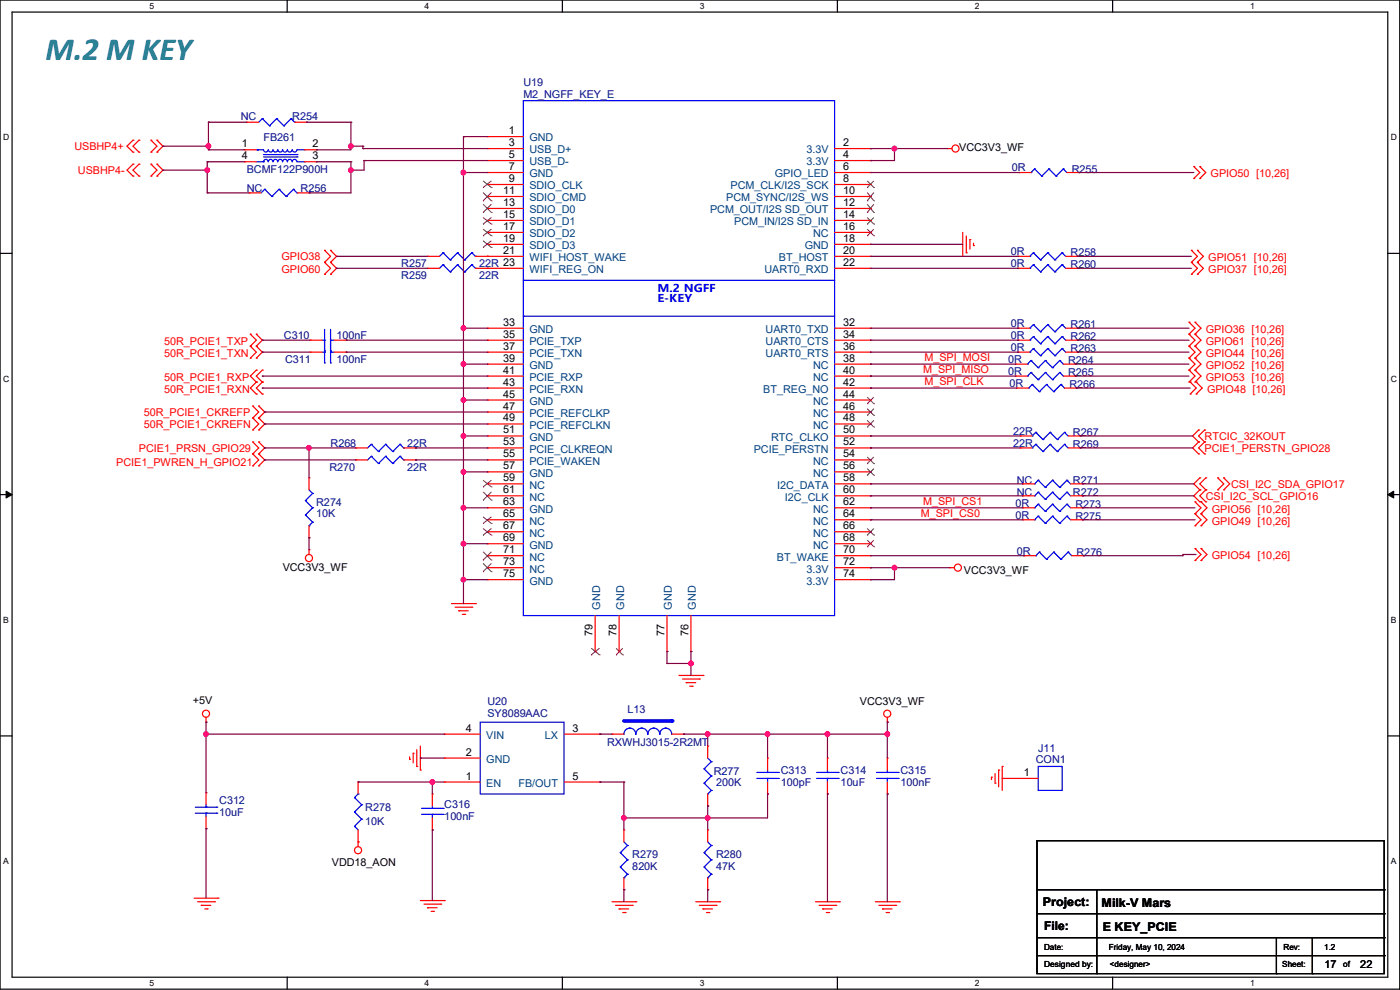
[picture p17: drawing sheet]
<svg xmlns="http://www.w3.org/2000/svg" width="297mm" height="210mm" viewBox="0 0 297 210" stroke-linecap="round" stroke-linejoin="round" font-family="sans-serif">
<defs><g id="words">
<text font-size="6.9" fill="#008080" x="9.7" y="12.6">M.2 M KEY</text>
<g font-size="2.5">
<text x="221.2" y="192.1">Project:</text>
<text x="221.5" y="197.2">File:</text>
<text x="233.7" y="192.4">Milk-V Mars</text>
<text x="233.9" y="197.5">E KEY_PCIE</text>
</g>
<g font-size="2.3" fill="#000080">
<text x="111" y="18.3">U19</text>
<text x="111" y="20.9">M2_NGFF_KEY_E</text>
<text x="51.1" y="25.4">NC</text>
<text x="62" y="25.4">R254</text>
<text x="55.9" y="30">FB261</text>
<text x="52.3" y="40.7">NC</text>
<text x="52.3" y="36.6">BCMF122P900H</text>
<text x="63.8" y="40.7">R256</text>
<text x="214.7" y="36.4">0R</text>
<text x="227.4" y="36.6">R255</text>
<text x="85.1" y="59.2">R259</text>
<text x="85.1" y="56.7">R257</text>
<text x="101.6" y="59.2">22R</text>
<text x="101.6" y="56.7">22R 23</text>
<text x="214.4" y="54.1">0R</text>
<text x="214.4" y="56.7">0R</text>
<text x="227.1" y="54.4">R258</text>
<text x="227.1" y="56.9">R260</text>
<text x="60.2" y="71.9">C310</text>
<text x="71.4" y="71.9">100nF</text>
<text x="214.4" y="71.9">0R</text>
<text x="214.4" y="69.4">0R</text>
<text x="227.1" y="69.6">R261</text>
<text x="60.5" y="77">C311</text>
<text x="71.4" y="77">100nF</text>
<text x="213.9" y="77">0R</text>
<text x="214.4" y="74.5">0R</text>
<text x="226.6" y="77.3">R264</text>
<text x="227.1" y="72.2">R262</text>
<text x="227.1" y="74.7">R263</text>
<text x="213.9" y="79.5">0R</text>
<text x="214.2" y="82.1">0R</text>
<text x="226.6" y="79.8">R265</text>
<text x="226.9" y="82.3">R266</text>
<text x="70.1" y="94.8">R268</text>
<text x="86.4" y="94.8">22R</text>
<text x="214.9" y="92.2">22R</text>
<text x="214.9" y="94.8">22R</text>
<text x="227.6" y="92.5">R267</text>
<text x="227.6" y="95">R269</text>
<text x="69.9" y="99.9">R270</text>
<text x="86.4" y="99.9">22R</text>
<text x="67.1" y="107.2">R274</text>
<text x="215.4" y="107.5">0R</text>
<text x="215.7" y="105.2">NC</text>
<text x="215.7" y="102.7">NC</text>
<text x="227.6" y="105.2">R272</text>
<text x="227.6" y="102.7">R271</text>
<text x="228.1" y="107.7">R273</text>
<text x="67.1" y="109.8">10K</text>
<text x="215.4" y="110">0R</text>
<text x="228.1" y="110.3">R275</text>
<text x="215.7" y="117.6">0R</text>
<text x="228.4" y="117.9">R276</text>
<text x="103.4" y="149.6">U20</text>
<text x="103.4" y="152.2">SY8089AAC</text>
<text x="133.1" y="151.2">L13</text>
<text x="128.8" y="158.3">RXWHJ3015-2R2MT</text>
<text x="219.7" y="161.8">CON1</text>
<text x="220.3" y="159.6">J11</text>
<text x="151.4" y="164.4">R277</text>
<text x="151.9" y="166.7">200K</text>
<text x="165.6" y="164.1">C313</text>
<text x="165.6" y="166.7">100pF</text>
<text x="178.3" y="164.1">C314</text>
<text x="178.3" y="166.7">10uF</text>
<text x="191" y="164.1">C315</text>
<text x="191" y="166.7">100nF</text>
<text x="46.5" y="170.5">C312</text>
<text x="46.5" y="173">10uF</text>
<text x="77.5" y="172">R278</text>
<text x="94.3" y="171.5">C316</text>
<text x="77.5" y="175">10K</text>
<text x="94.3" y="174">100nF</text>
<text x="134.1" y="181.9">R279</text>
<text x="134.1" y="184.4">820K</text>
<text x="151.9" y="181.9">R280</text>
<text x="151.9" y="184.4">47K</text>
</g>
<g font-size="2.3">
<text x="108" y="28.4">1</text>
<text x="51.3" y="33.8">4</text>
<text x="51.3" y="31.2">1</text>
<text x="66.3" y="33.8">3</text>
<text x="66.3" y="31.2">2</text>
<text x="108" y="31">3</text>
<text x="108" y="33.5">5</text>
<text x="178.8" y="31">2</text>
<text x="178.8" y="33.5">4</text>
<text x="203.5" y="32">VCC3V3_WF</text>
<text x="106.7" y="41.1">11</text>
<text x="108" y="36.1">7</text>
<text x="108" y="38.6">9</text>
<text x="178.8" y="36.1">6</text>
<text x="178.8" y="38.6">8</text>
<text x="178.8" y="41.1">10</text>
<text x="106.7" y="43.7">13</text>
<text x="106.7" y="46.2">15</text>
<text x="178.8" y="43.7">12</text>
<text x="178.8" y="46.2">14</text>
<text x="106.7" y="48.8">17</text>
<text x="106.7" y="51.3">19</text>
<text x="106.7" y="53.8">21</text>
<text x="178.8" y="48.8">16</text>
<text x="178.8" y="51.3">18</text>
<text x="178.8" y="53.8">20</text>
<text x="178.8" y="56.4">22</text>
<text x="106.7" y="71.6">35</text>
<text x="106.7" y="69.1">33</text>
<text x="178.8" y="69.1">32</text>
<text x="178.8" y="71.6">34</text>
<text x="106.7" y="76.7">39</text>
<text x="106.7" y="74.2">37</text>
<text x="178.8" y="74.2">36</text>
<text x="178.8" y="76.7">38</text>
<text x="106.7" y="79.2">41</text>
<text x="106.7" y="81.8">43</text>
<text x="178.8" y="79.2">40</text>
<text x="178.8" y="81.8">42</text>
<text x="106.7" y="84.3">45</text>
<text x="106.7" y="86.9">47</text>
<text x="106.7" y="89.4">49</text>
<text x="178.8" y="84.3">44</text>
<text x="178.8" y="86.9">46</text>
<text x="178.8" y="89.4">48</text>
<text x="106.7" y="91.9">51</text>
<text x="106.7" y="94.5">53</text>
<text x="178.8" y="91.9">50</text>
<text x="178.8" y="94.5">52</text>
<text x="106.7" y="97">55</text>
<text x="106.7" y="99.6">57</text>
<text x="178.8" y="97">54</text>
<text x="178.8" y="99.6">56</text>
<text x="106.7" y="107.2">63</text>
<text x="106.7" y="104.6">61</text>
<text x="106.7" y="102.1">59</text>
<text x="178.8" y="102.1">58</text>
<text x="178.8" y="107.2">62</text>
<text x="178.8" y="104.6">60</text>
<text x="106.7" y="112.3">67</text>
<text x="106.7" y="109.7">65</text>
<text x="178.8" y="112.3">66</text>
<text x="178.8" y="109.7">64</text>
<text x="106.7" y="114.8">69</text>
<text x="106.7" y="117.3">71</text>
<text x="106.7" y="119.9">73</text>
<text x="178.8" y="114.8">68</text>
<text x="178.8" y="117.3">70</text>
<text x="178.8" y="119.9">72</text>
<text x="60" y="121.2">VCC3V3_WF</text>
<text x="106.7" y="122.4">75</text>
<text x="178.8" y="122.4">74</text>
<text x="204.5" y="121.7">VCC3V3_WF</text>
<text x="125.7" y="134.9" transform="rotate(-90 125.7 134.9)">79</text>
<text x="130.8" y="134.9" transform="rotate(-90 130.8 134.9)">78</text>
<text x="141" y="134.9" transform="rotate(-90 141 134.9)">77</text>
<text x="146.1" y="134.9" transform="rotate(-90 146.1 134.9)">76</text>
<text x="40.9" y="149.4">+5V</text>
<text x="182.4" y="149.6">VCC3V3_WF</text>
<text x="98.8" y="155.2">4</text>
<text x="121.4" y="155.2">3</text>
<text x="98.8" y="160.3">2</text>
<text x="98.8" y="165.4">1</text>
<text x="121.4" y="165.4">5</text>
<text x="217.2" y="164.6">1</text>
<text x="70.4" y="183.7">VDD18_AON</text>
<text x="281" y="205.3">17</text>
<text x="288.6" y="205.3">22</text>
</g>
<g font-size="2.3" fill="#f00">
<text x="15.8" y="31.8">USBHP4+</text>
<text x="16.5" y="36.9">USBHP4-</text>
<text x="256.8" y="37.6">GPIO50 [10,26]</text>
<text x="59.7" y="55.2">GPIO38</text>
<text x="59.7" y="58">GPIO60</text>
<text x="256.3" y="58">GPIO37 [10,26]</text>
<text x="256.3" y="55.4">GPIO51 [10,26]</text>
<text x="255.8" y="70.7">GPIO36 [10,26]</text>
<text x="34.8" y="73.2">50R_PCIE1_TXP</text>
<text x="34.8" y="75.7">50R_PCIE1_TXN</text>
<text x="196.1" y="76.6">M_SPI_MOSI</text>
<text x="255.8" y="73.2">GPIO61 [10,26]</text>
<text x="255.8" y="75.7">GPIO44 [10,26]</text>
<text x="34.8" y="83.4">50R_PCIE1_RXN</text>
<text x="34.8" y="80.8">50R_PCIE1_RXP</text>
<text x="195.9" y="79.2">M_SPI_MISO</text>
<text x="196.1" y="81.7">M_SPI_CLK</text>
<text x="255.8" y="78.3">GPIO52 [10,26]</text>
<text x="255.8" y="80.8">GPIO53 [10,26]</text>
<text x="256.1" y="83.4">GPIO48 [10,26]</text>
<text x="30.5" y="88.2">50R_PCIE1_CKREFP</text>
<text x="29.5" y="95.8">PCIE1_PRSN_GPIO29</text>
<text x="30.5" y="90.7">50R_PCIE1_CKREFN</text>
<text x="255.6" y="95.8">PCIE1_PERSTN_GPIO28</text>
<text x="255.6" y="93.3">RTCIC_32KOUT</text>
<text x="24.7" y="98.8">PCIE1_PWREN_H_GPIO21</text>
<text x="195.9" y="107.1">M_SPI_CS1</text>
<text x="255.8" y="106">CSI_I2C_SCL_GPIO16</text>
<text x="261.2" y="103.4">CSI_I2C_SDA_GPIO17</text>
<text x="195.4" y="109.6">M_SPI_CS0</text>
<text x="257.1" y="108.8">GPIO56 [10,26]</text>
<text x="257.1" y="111.3">GPIO49 [10,26]</text>
<text x="257.1" y="118.7">GPIO54 [10,26]</text>
</g>
<g font-size="2.3" fill="#004080">
<text x="112.3" y="30">GND</text>
<text x="112.3" y="32.6">USB_D+</text>
<text x="112.3" y="35.1">USB_D-</text>
<text x="171.1" y="32.6">3.3V</text>
<text x="171.1" y="35.1">3.3V</text>
<text x="112.3" y="37.6">GND</text>
<text x="112.3" y="40.2">SDIO_CLK</text>
<text x="155" y="40.2">PCM_CLK/I2S_SCK</text>
<text x="164.4" y="37.6">GPIO_LED</text>
<text x="112.3" y="42.7">SDIO_CMD</text>
<text x="112.3" y="45.3">SDIO_D0</text>
<text x="112.3" y="47.8">SDIO_D1</text>
<text x="150.6" y="45.3">PCM_OUT/I2S SD_OUT</text>
<text x="154.1" y="42.7">PCM_SYNC/I2S_WS</text>
<text x="155.8" y="47.8">PCM_IN/I2S SD_IN</text>
<text x="112.3" y="50.3">SDIO_D2</text>
<text x="112.3" y="52.9">SDIO_D3</text>
<text x="170.7" y="52.9">GND</text>
<text x="172.5" y="50.3">NC</text>
<text x="112.3" y="55.4">WIFI_HOST_WAKE</text>
<text x="112.3" y="58">WIFI_REG_ON</text>
<text x="162.2" y="58">UART0_RXD</text>
<text x="165.2" y="55.4">BT_HOST</text>
<text x="112.3" y="70.7">GND</text>
<text x="162.4" y="70.7">UART0_TXD</text>
<text x="112.3" y="75.7">PCIE_TXN</text>
<text x="112.3" y="73.2">PCIE_TXP</text>
<text x="162.4" y="73.2">UART0_CTS</text>
<text x="162.4" y="75.7">UART0_RTS</text>
<text x="112.3" y="78.3">GND</text>
<text x="112.3" y="80.8">PCIE_RXP</text>
<text x="112.3" y="83.4">PCIE_RXN</text>
<text x="161.9" y="83.4">BT_REG_NO</text>
<text x="172.5" y="78.3">NC</text>
<text x="172.5" y="80.8">NC</text>
<text x="112.3" y="85.9">GND</text>
<text x="112.3" y="88.4">PCIE_REFCLKP</text>
<text x="172.5" y="85.9">NC</text>
<text x="172.5" y="88.4">NC</text>
<text x="112.3" y="91">PCIE_REFCLKN</text>
<text x="112.3" y="93.5">GND</text>
<text x="163.6" y="93.5">RTC_CLKO</text>
<text x="172.5" y="91">NC</text>
<text x="112.3" y="96.1">PCIE_CLKREQN</text>
<text x="112.3" y="98.6">PCIE_WAKEN</text>
<text x="112.3" y="101.1">GND</text>
<text x="159.9" y="96.1">PCIE_PERSTN</text>
<text x="172.5" y="98.6">NC</text>
<text x="172.5" y="101.1">NC</text>
<text x="112.3" y="106.2">NC</text>
<text x="112.3" y="103.7">NC</text>
<text x="164.9" y="103.7">I2C_DATA</text>
<text x="166.5" y="106.2">I2C_CLK</text>
<text x="112.3" y="113.8">NC</text>
<text x="112.3" y="111.3">NC</text>
<text x="112.3" y="108.8">GND</text>
<text x="172.5" y="113.8">NC</text>
<text x="172.5" y="111.3">NC</text>
<text x="172.5" y="108.8">NC</text>
<text x="112.3" y="116.4">GND</text>
<text x="112.3" y="118.9">NC</text>
<text x="164.8" y="118.9">BT_WAKE</text>
<text x="172.5" y="116.4">NC</text>
<text x="112.3" y="124">GND</text>
<text x="112.3" y="121.5">NC</text>
<text x="171.1" y="121.5">3.3V</text>
<text x="171.1" y="124">3.3V</text>
<text x="127.3" y="129.3" transform="rotate(-90 127.3 129.3)">GND</text>
<text x="132.4" y="129.3" transform="rotate(-90 132.4 129.3)">GND</text>
<text x="142.6" y="129.3" transform="rotate(-90 142.6 129.3)">GND</text>
<text x="147.6" y="129.3" transform="rotate(-90 147.6 129.3)">GND</text>
<text x="103.2" y="161.8">GND</text>
<text x="103.2" y="156.8">VIN</text>
<text x="115.6" y="156.8">LX</text>
<text x="103.2" y="166.9">EN</text>
<text x="110" y="166.9">FB/OUT</text>
</g>
<g font-size="2.3" fill="#00f">
<text x="139.5" y="61.9">M.2 NGFF</text>
<text x="139.5" y="64.2">E-KEY</text>
</g>
<g font-size="1.8">
<text x="31.7" y="1.9">5</text>
<text x="90.1" y="1.9">4</text>
<text x="148.5" y="1.9">3</text>
<text x="206.8" y="1.9">2</text>
<text x="265.2" y="1.9">1</text>
<text x=".7" y="29.8">D</text>
<text x="295.1" y="29.8">D</text>
<text x=".7" y="81">C</text>
<text x="295.1" y="81">C</text>
<text x=".7" y="132.1">B</text>
<text x="295.1" y="132.1">B</text>
<text x=".7" y="183.3">A</text>
<text x="295.1" y="183.3">A</text>
<text x="221.5" y="201.5">Date:</text>
<text x="235.2" y="201.5">Friday, May 10, 2024</text>
<text x="272.3" y="201.5">Rev:</text>
<text x="280.9" y="201.5">1.2</text>
<text x="31.7" y="209.2">5</text>
<text x="90.1" y="209.2">4</text>
<text x="148.5" y="209.2">3</text>
<text x="206.8" y="209.2">2</text>
<text x="221.5" y="205.1">Designed by:</text>
<text x="235.5" y="205.1">&lt;designer&gt;</text>
<text x="265.2" y="209.2">1</text>
<text x="272" y="205.1">Sheet:</text>
<text x="285" y="205.1">of</text>
</g>
</g></defs>
<path d="M0 0h296.9v209.8h-296.9zM2.6 2.6h291.8v204.7h-291.8z" fill="none" stroke="#000" stroke-width=".25"/>
<g fill="#fff">
<path d="M31.7 .3h1v2h-1z"/>
<path d="M31.7 207.5h1v2.1h-1z"/>
</g>
<path d="M60.9 0v2.6M60.9 207.3v2.5" fill="none" stroke="#000" stroke-width=".25"/>
<g fill="#fff">
<path d="M90.1 .3h1v2h-1z"/>
<path d="M90.1 207.5h1v2.1h-1z"/>
</g>
<path d="M119.3 0v2.6M119.3 207.3v2.5" fill="none" stroke="#000" stroke-width=".25"/>
<g fill="#fff">
<path d="M148.5 .3h1v2h-1z"/>
<path d="M148.5 207.5h1v2.1h-1z"/>
</g>
<path d="M177.7 0v2.6M177.7 207.3v2.5" fill="none" stroke="#000" stroke-width=".25"/>
<g fill="#fff">
<path d="M206.8 .3h1v2h-1z"/>
<path d="M206.8 207.5h1v2.1h-1z"/>
</g>
<path d="M236 0v2.6M236 207.3v2.5" fill="none" stroke="#000" stroke-width=".25"/>
<g fill="#fff">
<path d="M265.2 .3h1v2h-1z"/>
<path d="M265.2 207.5h1v2.1h-1z"/>
<path d="M.7 28.2h1.2v2h-1.2z"/>
<path d="M295 28.2h1.3v2h-1.3z"/>
<path d="M.7 79.3h1.2v2.1h-1.2z"/>
<path d="M295 79.3h1.3v2.1h-1.3z"/>
</g>
<path d="M0 53.7h2.6M294.4 53.7h2.5" fill="none" stroke="#000" stroke-width=".25"/>
<g fill="#fff">
<path d="M.7 130.5h1.2v2h-1.2z"/>
<path d="M295 130.5h1.2v2h-1.2z"/>
</g>
<path d="M0 104.9h2.6M294.4 104.9h2.5" fill="none" stroke="#000" stroke-width=".25"/>
<path d="M1.3 104.2l1.3 .7-1.3 .7zM294.4 104.9l1.3-.7v1.4z" fill="#000" stroke="#000" stroke-width=".21"/>
<g fill="#fff">
<path d="M.7 181.7h1.2v2h-1.2z"/>
<path d="M295 181.7h1.2v2h-1.2z"/>
</g>
<g fill="none" stroke="#000" stroke-width=".25">
<path d="M0 156.1h2.6M294.4 156.1h2.5M220 178.3h73.6v28.2h-73.6zM220 188.7h73.6M220 193.8h73.6M220 198.9h73.6M232.7 188.7v17.8M270.8 198.9v7.6M278.4 198.9v7.6M293.6 188.7h.1M293.6 193.8h.1M293.6 198.9h.1"/>
<path d="M220 202.7h73.6M232.7 206.5h.1M270.8 206.5h.1M278.4 206.5h.1M293.6 202.7h.1"/>
</g>
<g fill="none" stroke="#f00" stroke-width=".25">
<path d="M28.2 32.3h.1M28.2 29.7h.1M28.2 37.4h.1M28.2 34.8h.1M28.2 29.7l-1.3 1.3 1.3 1.3M28.2 34.8l-1.3 1.3 1.3 1.3M29.5 32.3h.1M29.5 29.7h.1M29.5 37.4h.1M29.5 34.8h.1M29.5 34.8l-1.3 1.3 1.3 1.3M29.5 29.7l-1.3 1.3 1.3 1.3"/>
<path d="M32 32.3h.1M32 29.7h.1M32 37.4h.1M32 34.8h.1M32 29.7l1.3 1.3-1.3 1.3M32 34.8l1.3 1.3-1.3 1.3M33.3 29.7h.1M33.3 32.3h.1M33.3 34.8h.1M33.3 37.4h.1M33.3 29.7l1.3 1.3-1.3 1.3M33.3 34.8l1.3 1.3-1.3 1.3"/>
<path d="M52.3 25.9h.1M52.3 25.9h2.6M62.5 25.9h2.5M65 25.9h.1M200.9 31.5h.1M200.9 31.5h1.1M253.3 35.3h.1M253.3 37.9h.1M253.3 35.3l1.2 1.3-1.2 1.3M254.5 35.3h.1M254.5 37.9h.1M254.5 35.3l1.3 1.3-1.3 1.3"/>
<path d="M68.9 55.6h.1M68.9 53.1h.1M68.9 58.2h.1M68.9 53.1l1.2 1.3-1.2 1.2M68.9 55.6l1.2 1.3-1.2 1.3M70.1 53.1h.1M70.1 55.6h.1M70.1 58.2h.1M70.1 53.1l1.3 1.3-1.3 1.2M70.1 55.6l1.3 1.3-1.3 1.3M204.2 54.4h.1M204.2 49.3v5.1"/>
<path d="M205 53.6h.1M205 50.1v3.5M205.8 50.8h.1M205.8 50.8v2.1M206.5 52.1h.1M206.5 51.6v.5M215.9 54.4h.1M215.9 54.4h2.6M226.1 54.4h2.5M228.6 54.4h.1M252.8 55.6h.1M252.8 58.2h.1"/>
<path d="M252.8 53.1h.1M252.8 55.6l1.2 1.3-1.2 1.3M252.8 53.1l1.2 1.3-1.2 1.2M254 55.6h.1M254 58.2h.1M254 53.1h.1M254 55.6l1.3 1.3-1.3 1.3M254 53.1l1.3 1.3-1.3 1.2M53.1 73.4h.1M53.1 70.9h.1M53.1 76h.1M53.1 70.9l1.3 1.3-1.3 1.2"/>
<path d="M53.1 73.4l1.3 1.3-1.3 1.3M54.4 78.5h.1M54.4 70.9h.1M54.4 73.4h.1M54.4 76h.1M54.4 78.5l-1.3 1.3 1.3 1.2M54.4 70.9l1.2 1.3-1.2 1.2M54.4 73.4l1.2 1.3-1.2 1.3M55.6 78.5h.1M55.6 78.5l-1.2 1.3 1.2 1.2M252.2 76h.1M252.2 78.5h.1"/>
<path d="M252.2 68.3h.1M252.2 70.9h.1M252.2 73.4h.1M252.2 76l1.3 1.2-1.3 1.3M252.2 78.5l1.3 1.3-1.3 1.2M252.2 68.3l1.3 1.3-1.3 1.3M252.2 70.9l1.3 1.3-1.3 1.2M252.2 73.4l1.3 1.3-1.3 1.3M253.5 76h.1M253.5 78.5h.1M253.5 68.3h.1M253.5 70.9h.1"/>
<path d="M253.5 73.4h.1M253.5 76l1.3 1.2-1.3 1.3M253.5 78.5l1.3 1.3-1.3 1.2M253.5 68.3l1.3 1.3-1.3 1.3M253.5 70.9l1.3 1.3-1.3 1.2M253.5 73.4l1.3 1.3-1.3 1.3M53.6 98.8h.1M53.6 96.3h.1M53.6 93.7h.1M53.6 88.7h.1M53.6 86.1h.1M53.6 91.2h.1"/>
<path d="M53.6 96.3l1.3 1.3-1.3 1.2M53.6 93.7l1.3 1.3-1.3 1.3M53.6 86.1l1.3 1.3-1.3 1.3M53.6 88.7l1.3 1.2-1.3 1.3M54.4 83.6h.1M54.4 81h.1M54.4 81l-1.3 1.3 1.3 1.3M54.9 96.3h.1M54.9 98.8h.1M54.9 93.7h.1M54.9 86.1h.1M54.9 88.7h.1"/>
<path d="M54.9 91.2h.1M54.9 96.3l1.3 1.3-1.3 1.2M54.9 93.7l1.3 1.3-1.3 1.3M54.9 86.1l1.3 1.3-1.3 1.3M54.9 88.7l1.3 1.2-1.3 1.3M55.6 83.6h.1M55.6 81h.1M55.6 81l-1.2 1.3 1.2 1.3M75.5 95h.1M75.5 95h2.5M85.6 95h2.6M88.2 95h.1"/>
<path d="M216.4 92.5h.1M216.4 92.5h2.6M226.6 92.5h2.5M229.1 92.5h.1M252.2 81h.1M252.5 81h.1M252.5 83.6h.1M252.5 81l1.3 1.3-1.3 1.3M253.5 81h.1M253.8 81h.1M253.8 83.6h.1M253.8 81l1.2 1.3-1.2 1.3"/>
<path d="M254.3 93.7h.1M254.3 96.3h.1M254.3 91.2h.1M254.3 93.7l-1.3 1.3 1.3 1.3M254.3 91.2l-1.3 1.3 1.3 1.2M255.5 96.3h.1M255.5 93.7h.1M255.5 91.2h.1M255.5 93.7l-1.2 1.3 1.2 1.3M255.5 91.2l-1.2 1.3 1.2 1.2M65.6 116.6h.1M65.6 116.6v1"/>
<path d="M216.9 107.7h.1M216.9 107.7h2.6M217.2 117.9h.1M217.2 117.9h2.5M227.1 107.7h2.5M227.4 117.9h2.5M229.6 107.7h.1M229.9 117.9h.1M253.5 106.4h.1M253.5 109h.1M253.5 111.5h.1M253.5 116.4h.1"/>
<path d="M253.5 118.9h.1M253.5 106.4l1.3 1.3-1.3 1.3M253.5 109l1.3 1.3-1.3 1.2M253.5 116.4l1.3 1.2-1.3 1.3M254.5 101.4h.1M254.5 103.9h.1M254.5 106.4h.1M254.5 101.4l-1.2 1.2 1.2 1.3M254.5 103.9l-1.2 1.3 1.2 1.2M254.8 106.4h.1M254.8 109h.1M254.8 111.5h.1"/>
<path d="M254.8 116.4h.1M254.8 118.9h.1M254.8 106.4l1.3 1.3-1.3 1.3M254.8 109l1.3 1.3-1.3 1.2M254.8 116.4l1.3 1.2-1.3 1.3M255.8 103.9h.1M255.8 101.4h.1M255.8 106.4h.1M255.8 101.4l-1.3 1.2 1.3 1.3M255.8 103.9l-1.3 1.3 1.3 1.2M258.3 103.9h.1M258.3 101.4h.1"/>
<path d="M258.3 101.4l1.3 1.2-1.3 1.3M259.6 103.9h.1M259.6 101.4h.1M259.6 101.4l1.3 1.2-1.3 1.3M95.8 128h5.1M96.5 128.8h3.6M97.3 129.6h.1M97.3 129.6h2M98.1 130.3h.5M98.6 130.3h.1M100.1 128.8h.1M100.9 128h.1"/>
<path d="M201.4 120.4h.1M201.4 120.4h1.1M43.7 153.2h.1M43.7 152.2v1M87.7 159.8h.1M87.7 159.8v2M88.4 159v3.6M89.2 158.3v5M144 143.3h5.1M144.8 144h3.6M145.6 144.8h.1M145.6 144.8h2"/>
<path d="M146.3 145.6h.5M146.8 145.6h.1M148.4 144h.1M149.1 143.3h.1M150.1 158.3h.1M150.1 158.3v2.5M188.2 153.2h.1M188.2 152.2v1M76 178.6h.1M76 178.6v1M86.9 161.1h.1M86.9 160.5v.6"/>
<path d="M88.4 162.6h.1M89.2 163.3h.1M150.1 171h.1M150.1 176h.1M150.1 168.4v2.6M150.1 176v2.6M188.2 160.8h.1M188.2 168.4h.1M188.2 160.8v2.5M188.2 165.9v2.5M210.3 164.9h.1M210.3 164.9v.5"/>
<path d="M211.1 166.1h.1M211.1 164.1v2M211.9 163.3h.1M211.9 163.3v3.6M212.6 162.6h.1M212.6 162.6v5.1M41.2 190.5h5M41.9 191.3h3.6M42.7 192h.1M42.7 192h2M43.5 192.8h.5M44 192.8h.1"/>
<path d="M45.5 191.3h.1M46.2 190.5h.1M89.2 191h5.1M89.9 191.8h3.6M90.7 192.6h.1M90.7 192.6h2M91.5 193.3h.5M92 193.3h.1M93.5 191.8h.1M94.3 191h.1M129.8 191.3h5.1M130.6 192h3.5"/>
<path d="M131.3 192.8h.1M131.3 192.8h2.1M132.1 193.6h.5M132.6 193.6h.1M134.1 192h.1M134.9 191.3h.1M147.6 191.3h5.1M148.4 192h3.5M149.1 192.8h.1M149.1 192.8h2.1M149.9 193.6h.5M150.1 188.7h.1"/>
<path d="M150.1 186.2v2.5M150.4 193.6h.1M151.9 192h.1M152.7 191.3h.1M173 191.3h5.1M173.8 192h3.5M174.5 192.8h.1M174.5 192.8h2.1M175.3 193.6h.5M175.8 193.6h.1M177.3 192h.1M178.1 191.3h.1"/>
<path d="M185.7 191.3h5.1M186.5 192h3.5M187.2 192.8h.1M187.2 192.8h2.1M188 193.6h.5M188.5 193.6h.1M190 192h.1M190.8 191.3h.1"/>
<circle cx="202.7" cy="31.5" r=".75"/>
<circle cx="65.5" cy="118.4" r=".75"/>
<circle cx="203.2" cy="120.4" r=".75"/>
<circle cx="43.7" cy="151.4" r=".75"/>
<circle cx="188.2" cy="151.4" r=".75"/>
<circle cx="76" cy="180.4" r=".75"/>
</g>
<g fill="none" stroke="#00f" stroke-width=".25">
<path d="M55.6 25.2h.1M55.6 25.2l-.7 .7M55.6 25.2l1.6 1.5M57.2 26.7h.1M58.7 25.2h.1M58.7 25.2l-1.5 1.5M58.7 25.2l1.5 1.5M60.2 26.7h.1M61.7 25.2h.1M61.7 25.2l-1.5 1.5M61.7 25.2l.8 .7M62.5 25.9h.1"/>
<path d="M218.5 54.4h.1M219.2 53.6h.1M219.2 53.6l1.5 1.5M219.2 53.6l-.7 .8M220.7 55.1h.1M222.3 53.6h.1M222.3 53.6l1.5 1.5M222.3 53.6l-1.6 1.5M223.8 55.1h.1M225.3 53.6h.1M225.3 53.6l.8 .8M225.3 53.6l-1.5 1.5"/>
<path d="M78.8 94.3h.1M78.8 94.3l-.8 .7M78.8 94.3l1.5 1.5M80.3 95.8h.1M81.8 94.3h.1M81.8 94.3l-1.5 1.5M81.8 94.3l1.5 1.5M83.3 95.8h.1M84.9 94.3h.1M84.9 94.3l-1.6 1.5M84.9 94.3l.7 .7M85.6 95h.1"/>
<path d="M219 92.5h.1M219.7 91.7h.1M219.7 91.7l1.6 1.5M219.7 91.7l-.7 .8M221.3 93.2h.1M222.8 91.7h.1M222.8 91.7l1.5 1.5M222.8 91.7l-1.5 1.5M224.3 93.2h.1M225.8 91.7h.1M225.8 91.7l.8 .8M225.8 91.7l-1.5 1.5"/>
<path d="M219.5 107.7h.1M219.7 117.9h.1M220.2 107h.1M220.2 107l1.6 1.5M220.2 107l-.7 .7M220.5 117.1h.1M220.5 117.1l1.5 1.5M220.5 117.1l-.8 .8M221.8 108.5h.1M222 118.6h.1M223.3 107h.1M223.3 107l1.5 1.5"/>
<path d="M223.3 107l-1.5 1.5M223.5 117.1h.1M223.5 117.1l1.6 1.5M223.5 117.1l-1.5 1.5M224.8 108.5h.1M225.1 118.6h.1M226.3 107h.1M226.3 107l.8 .7M226.3 107l-1.5 1.5M226.6 117.1h.1M226.6 117.1l.8 .8M226.6 117.1l-1.5 1.5"/>
<path d="M132.4 155.7a1.26 1.26 0 0 1 1.2-1.2 1.26 1.26 0 0 1 1.3 1.2 1.26 1.26 0 0 1 1.3-1.2 1.26 1.26 0 0 1 1.2 1.2 1.26 1.26 0 0 1 1.3-1.2 1.26 1.26 0 0 1 1.3 1.2 1.26 1.26 0 0 1 1.3-1.2h-.1a1.26 1.26 0 0 1 1.3 1.2M149.4 163.1h.1M149.4 166.1h.1M149.4 163.1l1.5 1.5M149.4 166.1l1.5 1.6M150.1 168.4h.1M150.1 160.8l.8 .8M150.1 178.6l.8 .7M150.9 161.6h.1M150.9 164.6h.1M150.9 167.7h.1M150.9 179.3h.1"/>
<path d="M150.9 179.3l-1.5 1.6M150.9 161.6l-1.5 1.5M150.9 164.6l-1.5 1.5M150.9 167.7l-.8 .7M185.9 165.1h4.6M185.9 163.9h4.6M188.2 163.9h.1M188.2 165.1h.1M188.2 163.3v.6M188.2 165.1v.8M190.5 165.1h.1M190.5 163.9h.1"/>
<path d="M149.4 180.9h.1M149.4 183.9h.1M149.4 180.9l1.5 1.5M149.4 183.9l1.5 1.5M150.1 186.2h.1M150.9 182.4h.1M150.9 185.4h.1M150.9 182.4l-1.5 1.5M150.9 185.4l-.8 .8"/>
</g>
<path d="M132.4 152.9h10.1" fill="none" stroke="#00f" stroke-width=".76"/>
<circle cx="142.5" cy="152.9" r=".38" fill="#00f"/>
<g fill="none" stroke="#f00" stroke-width=".25">
<path d="M51.8 34.3h.1M51.8 31.8h.1M51.8 34.3h2.6M51.8 31.8h2.6M64.5 34.3h2.6M64.5 31.8h2.6M67.1 34.3h.1M67.1 31.8h.1M103.4 29h.1M103.4 31.5h.1M103.4 34.1h.1M103.4 36.6h.1"/>
<path d="M103.4 39.1h.1M103.4 29h7.6M103.4 31.5h7.6M103.4 34.1h7.6M103.4 36.6h7.6M103.4 39.1h7.6M177.1 31.5h7.6M177.1 34.1h7.6M177.1 36.6h7.6M177.1 39.1h7.6M184.7 31.5h.1M184.7 34.1h.1"/>
<path d="M184.7 36.6h.1M184.7 39.1h.1M216.2 36.6h.1M216.2 36.6h2.5M226.3 36.6h2.6M228.9 36.6h.1M52.9 40.9h.1M52.9 40.9h2.5M63 40.9h2.6M65.6 40.9h.1M90.7 56.9h.1M90.7 54.4h.1"/>
<path d="M90.7 56.9h2.5M90.7 54.4h2.5M100.9 56.9h10.1M100.9 54.4h10.1M103.4 56.9h.1M103.4 54.4h.1M103.4 41.7h.1M103.4 44.2h.1M103.4 46.8h.1M103.4 49.3h.1M103.4 51.8h.1M103.4 41.7h7.6"/>
<path d="M103.4 44.2h7.6M103.4 46.8h7.6M103.4 49.3h7.6M103.4 51.8h7.6M177.1 56.9h7.6M177.1 54.4h7.6M177.1 41.7h7.6M177.1 44.2h7.6M177.1 46.8h7.6M177.1 49.3h7.6M177.1 51.8h7.6M184.7 41.7h.1"/>
<path d="M184.7 44.2h.1M184.7 46.8h.1M184.7 49.3h.1M184.7 51.8h.1M184.7 54.4h.1M184.7 56.9h.1M215.9 56.9h.1M215.9 56.9h2.6M226.1 56.9h2.5M228.6 56.9h.1M65.8 72.2h.1M65.8 74.7h.1"/>
<path d="M65.8 72.2h2.5M65.8 74.7h2.5M70.9 72.2h2.5M70.9 74.7h2.5M73.4 72.2h.1M73.4 74.7h.1M103.4 77.2h.1M103.4 74.7h.1M103.4 79.8h.1M103.4 72.2h.1M103.4 69.6h.1M103.4 77.2h7.6"/>
<path d="M103.4 72.2h7.6M103.4 79.8h7.6M103.4 69.6h7.6M103.4 74.7h7.6M177.1 77.2h7.6M177.1 72.2h7.6M177.1 79.8h7.6M177.1 69.6h7.6M177.1 74.7h7.6M184.7 69.6h.1M184.7 72.2h.1M184.7 74.7h.1"/>
<path d="M184.7 77.2h.1M184.7 79.8h.1M215.4 77.2h.1M215.4 79.8h.1M215.4 77.2h2.6M215.4 79.8h2.6M215.9 72.2h.1M215.9 69.6h.1M215.9 74.7h.1M215.9 72.2h2.6M215.9 69.6h2.6M215.9 74.7h2.6"/>
<path d="M225.6 77.2h2.5M225.6 79.8h2.5M226.1 72.2h2.5M226.1 69.6h2.5M226.1 74.7h2.5M228.1 77.2h.1M228.1 79.8h.1M228.6 72.2h.1M228.6 69.6h.1M228.6 74.7h.1M75.5 97.6h.1M75.5 97.6h2.5"/>
<path d="M85.6 97.6h2.6M88.2 97.6h.1M103.4 82.3h.1M103.4 84.9h.1M103.4 87.4h.1M103.4 89.9h.1M103.4 92.5h.1M103.4 95h.1M103.4 97.6h.1M103.4 97.6h7.6M103.4 82.3h7.6M103.4 95h7.6"/>
<path d="M103.4 84.9h7.6M103.4 87.4h7.6M103.4 89.9h7.6M103.4 92.5h7.6M177.1 97.6h7.6M177.1 82.3h7.6M177.1 95h7.6M177.1 84.9h7.6M177.1 87.4h7.6M177.1 89.9h7.6M177.1 92.5h7.6M184.7 82.3h.1"/>
<path d="M184.7 84.9h.1M184.7 87.4h.1M184.7 89.9h.1M184.7 92.5h.1M184.7 95h.1M184.7 97.6h.1M215.7 82.3h.1M215.7 82.3h2.5M216.4 95h.1M216.4 95h2.6M225.8 82.3h2.6M226.6 95h2.5"/>
<path d="M228.4 82.3h.1M229.1 95h.1M65.6 101.4h.1M65.6 114.1h.1M65.6 101.4v2.5M65.6 111.5v2.6M103.4 100.1h.1M103.4 112.8h.1M103.4 115.3h.1M103.4 117.9h.1M103.4 110.3h.1M103.4 107.7h.1"/>
<path d="M103.4 105.2h.1M103.4 102.6h.1M103.4 110.3h7.6M103.4 105.2h7.6M103.4 100.1h7.6M103.4 102.6h7.6M103.4 112.8h7.6M103.4 115.3h7.6M103.4 117.9h7.6M103.4 107.7h7.6M177.1 110.3h7.6M177.1 105.2h7.6"/>
<path d="M177.1 100.1h7.6M177.1 102.6h7.6M177.1 112.8h7.6M177.1 115.3h7.6M177.1 117.9h7.6M177.1 107.7h7.6M184.7 100.1h.1M184.7 102.6h.1M184.7 115.3h.1M184.7 117.9h.1M184.7 112.8h.1M184.7 110.3h.1"/>
<path d="M184.7 107.7h.1M184.7 105.2h.1M216.9 110.3h.1M216.9 105.2h.1M216.9 102.6h.1M216.9 110.3h2.6M216.9 105.2h2.6M216.9 102.6h2.6M227.1 110.3h2.5M227.1 105.2h2.5M227.1 102.6h2.5M229.6 110.3h.1"/>
<path d="M229.6 105.2h.1M229.6 102.6h.1M103.4 123h.1M103.4 120.4h.1M103.4 120.4h7.6M103.4 123h7.6M126.3 138.2h.1M126.3 130.6v7.6M131.3 138.2h.1M131.3 130.6v7.6M141.5 138.2h.1M141.5 130.6v7.6"/>
<path d="M146.6 138.2h.1M146.6 130.6v7.6M177.1 120.4h7.6M177.1 123h7.6M184.7 120.4h.1M184.7 123h.1M94.3 155.7h.1M94.3 155.7h7.6M119.7 155.7h7.6M127.3 155.7h.1M129.8 155.7h.1M129.8 155.7h2.6"/>
<path d="M142.5 155.7h2.6M145.1 155.7h.1M43.7 168.2h.1M43.7 175.8h.1M43.7 168.2v2.5M43.7 173.2v2.6M76 178.6h.1M76 165.9h.1M76 165.9v2.5M76 176v2.6M91.7 168.4h.1M91.7 176h.1"/>
<path d="M91.7 168.4v2.6M91.7 173.5v2.5M94.3 165.9h.1M94.3 160.8h.1M94.3 165.9h7.6M94.3 160.8h7.6M119.7 165.9h7.6M127.3 165.9h.1M132.4 176h.1M132.4 176v2.6M162.8 160.8h.1M162.8 168.4h.1"/>
<path d="M162.8 160.8v2.5M162.8 165.9v2.5M175.5 160.8h.1M175.5 168.4h.1M175.5 160.8v2.5M175.5 165.9v2.5M212.6 165.1h.1M212.6 165.1h7.6M132.4 188.7h.1M132.4 186.2v2.5"/>
</g>
<g fill="none" stroke="#00f" stroke-width=".25">
<path d="M54.4 31.8h1.5a.5 .5 0 0 0 .5 .5 .5 .5 0 0 0 .5-.5 .51 .51 0 0 0 .5 .5 .51 .51 0 0 0 .5-.5 .51 .51 0 0 0 .5 .5 .51 .51 0 0 0 .5-.5 .51 .51 0 0 0 .5 .5 .51 .51 0 0 0 .5-.5M54.4 34.3h1.5M54.6 31.8h.1M55.9 34.3a.5 .5 0 0 1 .5-.5 .5 .5 0 0 1 .5 .5 .51 .51 0 0 1 .5-.5 .51 .51 0 0 1 .5 .5 .51 .51 0 0 1 .5-.5 .51 .51 0 0 1 .5 .5 .51 .51 0 0 1 .5-.5 .51 .51 0 0 1 .5 .5M55.9 34.3h.1M55.9 33.3h7.1M55.9 32.8h7.1M60 34.3a.5 .5 0 0 1 .5-.5 .5 .5 0 0 1 .5 .5M60 31.8a.5 .5 0 0 0 .5 .5 .5 .5 0 0 0 .5-.5M61 34.3a.5 .5 0 0 1 .5-.5 .5 .5 0 0 1 .5 .5 .51 .51 0 0 1 .5-.5 .51 .51 0 0 1 .5 .5h1.5M61 31.8a.5 .5 0 0 0 .5 .5 .5 .5 0 0 0 .5-.5 .51 .51 0 0 0 .5 .5 .51 .51 0 0 0 .5-.5h1.5M63 33.3h.1"/>
<path d="M63 32.8h.1M64.5 34.3h.1M64.5 31.8h.1M111 21.4h66.1v109.2h-66.1zM218.7 36.6h.1M219.5 35.8h.1M219.5 35.8l1.5 1.6M219.5 35.8l-.8 .8M221 37.4h.1M222.5 35.8h.1M222.5 35.8l1.5 1.6M222.5 35.8l-1.5 1.6"/>
<path d="M224 37.4h.1M225.6 35.8h.1M225.6 35.8l.7 .8M225.6 35.8l-1.6 1.6M56.2 40.2h.1M56.2 40.2l-.8 .7M56.2 40.2l1.5 1.5M57.7 41.7h.1M59.2 40.2h.1M59.2 40.2l-1.5 1.5M59.2 40.2l1.5 1.5M60.7 41.7h.1"/>
<path d="M62.3 40.2h.1M62.3 40.2l-1.6 1.5M62.3 40.2l.7 .7M63 40.9h.1M94 56.2h.1M94 53.6h.1M94 56.2l-.8 .7M94 56.2l1.5 1.5M94 53.6l-.8 .8M94 53.6l1.5 1.5M95.5 57.7h.1M95.5 55.1h.1"/>
<path d="M97 56.2h.1M97 53.6h.1M97 56.2l-1.5 1.5M97 56.2l1.6 1.5M97 53.6l-1.5 1.5M97 53.6l1.6 1.5M98.6 57.7h.1M98.6 55.1h.1M100.1 56.2h.1M100.1 53.6h.1M100.1 56.2l-1.5 1.5M100.1 56.2l.8 .7"/>
<path d="M100.1 53.6l-1.5 1.5M100.1 53.6l.8 .8M100.9 56.9h.1M100.9 54.4h.1M111 59.5h.1M111 59.5h66.1M218.5 56.9h.1M219.2 56.2h.1M219.2 56.2l1.5 1.5M219.2 56.2l-.7 .7M220.7 57.7h.1M222.3 56.2h.1"/>
<path d="M222.3 56.2l1.5 1.5M222.3 56.2l-1.6 1.5M223.8 57.7h.1M225.3 56.2h.1M225.3 56.2l.8 .7M225.3 56.2l-1.5 1.5M68.3 72.2h.6M68.3 74.7h.6M68.9 72.2h.1M68.9 74.4h.1M68.9 74.7h.1M68.9 77h.1"/>
<path d="M68.9 69.9v7.1M70.1 74.4h.1M70.1 72.2h.1M70.1 77h.1M70.1 74.7h.1M70.1 72.2h.8M70.1 69.9v7.1M70.1 74.7h.8M111 67.1h.1M111 67.1h66.1M218 77.2h.1M218 79.8h.1"/>
<path d="M218.5 72.2h.1M218.5 69.6h.1M218.5 74.7h.1M218.7 76.5h.1M218.7 79h.1M218.7 76.5l1.5 1.5M218.7 76.5l-.7 .7M218.7 79l1.5 1.5M218.7 79l-.7 .8M219.2 71.4h.1M219.2 68.9h.1M219.2 73.9h.1"/>
<path d="M219.2 71.4l1.5 1.5M219.2 71.4l-.7 .8M219.2 68.9l1.5 1.5M219.2 68.9l-.7 .7M219.2 73.9l1.5 1.6M219.2 73.9l-.7 .8M220.2 78h.1M220.7 72.9h.1M220.7 70.4h.1M220.7 75.5h.1M221.8 76.5h.1M221.8 79h.1"/>
<path d="M221.8 76.5l1.5 1.5M221.8 76.5l-1.6 1.5M221.8 79l1.5 1.5M221.8 79l-1.6 1.5M222.3 71.4h.1M222.3 68.9h.1M222.3 73.9h.1M222.3 73.9l1.5 1.6M222.3 71.4l1.5 1.5M222.3 71.4l-1.6 1.5M222.3 68.9l1.5 1.5M222.3 68.9l-1.6 1.5"/>
<path d="M222.3 73.9l-1.6 1.6M223.3 78h.1M223.8 72.9h.1M223.8 70.4h.1M223.8 75.5h.1M224.8 76.5h.1M224.8 79h.1M224.8 76.5l.8 .7M224.8 76.5l-1.5 1.5M224.8 79l.8 .8M224.8 79l-1.5 1.5M225.3 71.4h.1"/>
<path d="M225.3 68.9h.1M225.3 73.9h.1M225.3 71.4l.8 .8M225.3 71.4l-1.5 1.5M225.3 68.9l.8 .7M225.3 68.9l-1.5 1.5M225.3 73.9l.8 .8M225.3 73.9l-1.5 1.6M78.8 96.8h.1M78.8 96.8l-.8 .8M78.8 96.8l1.5 1.5M80.3 98.3h.1"/>
<path d="M81.8 96.8h.1M81.8 96.8l-1.5 1.5M81.8 96.8l1.5 1.5M83.3 98.3h.1M84.9 96.8h.1M84.9 96.8l-1.6 1.5M84.9 96.8l.7 .8M85.6 97.6h.1M218.2 82.3h.1M219 81.6h.1M219 95h.1M219 81.6l1.5 1.5"/>
<path d="M219 81.6l-.8 .7M219.7 94.3h.1M219.7 94.3l1.6 1.5M219.7 94.3l-.7 .7M220.2 80.5h.1M220.5 83.1h.1M221.3 95.8h.1M222 81.6h.1M222 81.6l1.5 1.5M222 81.6l-1.5 1.5M222.8 94.3h.1M222.8 94.3l1.5 1.5"/>
<path d="M222.8 94.3l-1.5 1.5M223.3 80.5h.1M223.5 83.1h.1M224.3 95.8h.1M225.1 81.6h.1M225.1 81.6l.7 .7M225.1 81.6l-1.6 1.5M225.8 94.3h.1M225.8 94.3l.8 .7M225.8 94.3l-1.5 1.5M64.8 106.2h.1M64.8 109.2h.1"/>
<path d="M64.8 106.2l1.5 1.5M64.8 109.2l1.5 1.6M65.6 111.5h.1M65.6 103.9l.7 .8M66.3 104.7h.1M66.3 107.7h.1M66.3 110.8h.1M66.3 104.7l-1.5 1.5M66.3 107.7l-1.5 1.5M66.3 110.8l-.7 .7M219.5 110.3h.1M219.5 105.2h.1"/>
<path d="M219.5 102.6h.1M220.2 109.5h.1M220.2 104.4h.1M220.2 101.9h.1M220.2 109.5l1.6 1.5M220.2 109.5l-.7 .8M220.2 104.4l1.6 1.5M220.2 104.4l-.7 .8M220.2 101.9l1.6 1.5M220.2 101.9l-.7 .7M221.8 111h.1M221.8 105.9h.1"/>
<path d="M221.8 103.4h.1M223.3 109.5h.1M223.3 104.4h.1M223.3 101.9h.1M223.3 109.5l1.5 1.5M223.3 109.5l-1.5 1.5M223.3 104.4l1.5 1.5M223.3 104.4l-1.5 1.5M223.3 101.9l1.5 1.5M223.3 101.9l-1.5 1.5M224.8 111h.1M224.8 105.9h.1"/>
<path d="M224.8 103.4h.1M226.3 109.5h.1M226.3 104.4h.1M226.3 101.9h.1M226.3 109.5l.8 .8M226.3 109.5l-1.5 1.5M226.3 104.4l.8 .8M226.3 104.4l-1.5 1.5M226.3 101.9l.8 .7M226.3 101.9l-1.5 1.5M101.9 153.2h17.8v15.2h-17.8zM41.4 172.5h4.6"/>
<path d="M41.4 171.2h4.6M43.7 171.2h.1M43.7 172.5h.1M43.7 170.7v.5M43.7 172.5v.7M46 172.5h.1M46 171.2h.1M75.2 175.3h.1M75.2 172.2h.1M75.2 169.2h.1M75.2 175.3l.8 .7M75.2 172.2l1.5 1.6"/>
<path d="M75.2 169.2l1.5 1.5M76 168.4h.1M76 168.4l-.8 .8M76.7 173.8h.1M76.7 170.7h.1M76.7 173.8l-1.5 1.5M76.7 170.7l-1.5 1.5M89.4 172.7h4.6M89.4 171.5h4.6M91.7 171.5h.1M91.7 172.7h.1M91.7 171v.5"/>
<path d="M91.7 172.7v.8M94 172.7h.1M94 171.5h.1M132.4 178.6l.7 .7M133.1 179.3h.1M133.1 179.3l-1.5 1.6M160.5 165.1h4.6M160.5 163.9h4.6M162.8 163.9h.1M162.8 165.1h.1M162.8 163.3v.6M162.8 165.1v.8"/>
<path d="M165.1 165.1h.1M165.1 163.9h.1M173.2 165.1h4.6M173.2 163.9h4.6M175.5 163.9h.1M175.5 165.1h.1M175.5 163.3v.6M175.5 165.1v.8M177.8 165.1h.1M177.8 163.9h.1M220.2 162.6h5.1v5.1h-5.1zM131.6 180.9h.1"/>
<path d="M131.6 183.9h.1M131.6 180.9l1.5 1.5M131.6 183.9l1.5 1.5M132.4 186.2h.1M133.1 182.4h.1M133.1 185.4h.1M133.1 182.4l-1.5 1.5M133.1 185.4l-.7 .8"/>
</g>
<g fill="none" stroke="#804000" stroke-width=".21">
<path d="M102.5 39.8h.1M102.5 38.4l1.7 1.4M104.2 39.8h.1M104.2 38.4l-1.7 1.4M184 39.8h.1M184 38.4l1.4 1.4M185.4 39.8h.1M185.4 38.4l-1.4 1.4M102.5 42.6h.1M102.5 45.1h.1M102.5 47.5h.1M102.5 50h.1"/>
<path d="M102.5 52.5h.1M102.5 40.8l1.7 1.8M102.5 43.3l1.7 1.8M102.5 46.1l1.7 1.4M102.5 48.6l1.7 1.4M102.5 51.1l1.7 1.4M104.2 42.6h.1M104.2 45.1h.1M104.2 47.5h.1M104.2 50h.1M104.2 52.5h.1M104.2 40.8l-1.7 1.8"/>
<path d="M104.2 43.3l-1.7 1.8M104.2 46.1l-1.7 1.4M104.2 48.6l-1.7 1.4M104.2 51.1l-1.7 1.4M184 42.6h.1M184 45.1h.1M184 47.5h.1M184 50h.1M184 40.8l1.4 1.8M184 43.3l1.4 1.8M184 46.1l1.4 1.4M184 48.6l1.4 1.4"/>
<path d="M185.4 42.6h.1M185.4 45.1h.1M185.4 47.5h.1M185.4 50h.1M185.4 40.8l-1.4 1.8M185.4 43.3l-1.4 1.8M185.4 46.1l-1.4 1.4M185.4 48.6l-1.4 1.4M184 85.6h.1M184 88.1h.1M184 90.6h.1M184 98.3h.1"/>
<path d="M184 84.2l1.4 1.4M184 86.7l1.4 1.4M184 89.2l1.4 1.4M184 96.9l1.4 1.4M184 99.4l1.4 1.4M185.4 85.6h.1M185.4 88.1h.1M185.4 90.6h.1M185.4 98.3h.1M185.4 84.2l-1.4 1.4M185.4 86.7l-1.4 1.4M185.4 89.2l-1.4 1.4"/>
<path d="M185.4 96.9l-1.4 1.4M185.4 99.4l-1.4 1.4M102.5 113.5h.1M102.5 118.8h.1M102.5 111h.1M102.5 106.1h.1M102.5 103.3h.1M102.5 112.1l1.7 1.4M102.5 117l1.7 1.8M102.5 119.5l1.7 1.8M102.5 109.6l1.7 1.4M102.5 104.3l1.7 1.8"/>
<path d="M102.5 101.9l1.7 1.4M104.2 113.5h.1M104.2 118.8h.1M104.2 111h.1M104.2 106.1h.1M104.2 103.3h.1M104.2 112.1l-1.7 1.4M104.2 117l-1.7 1.8M104.2 119.5l-1.7 1.8M104.2 109.6l-1.7 1.4M104.2 104.3l-1.7 1.8M104.2 101.9l-1.7 1.4"/>
<path d="M184 100.8h.1M184 116h.1M184 113.5h.1M184 114.6l1.4 1.4M184 112.1l1.4 1.4M185.4 100.8h.1M185.4 116h.1M185.4 113.5h.1M185.4 114.6l-1.4 1.4M185.4 112.1l-1.4 1.4M102.5 121.3h.1M104.2 121.3h.1"/>
<path d="M125.4 138.9h.1M125.4 137.5l1.8 1.4M127.2 138.9h.1M127.2 137.5l-1.8 1.4M130.7 138.9h.1M130.7 137.5l1.4 1.4M132.1 138.9h.1M132.1 137.5l-1.4 1.4"/>
</g>
<g fill="none" stroke="#800040" stroke-width=".25">
<path d="M34.6 31h.1M34.6 36.1h.1M34.6 36.1h9.4M34.6 31h9.6M44 34.3h.1M44 36.1h.1M44 34.3h7.8M44 34.3v6.6M44.2 31.8h.1M44.2 25.9h.1M44.2 31h.1M44.2 31.8h7.6"/>
<path d="M44.2 25.9v5.9M44.2 25.9h8.1M65 25.9h.1M65 25.9h9.4M67.1 31.8h.1M67.1 34.3h.1M67.1 34.3h7.3M74.4 36.1h.1M74.4 31h.1M74.4 25.9h.1M74.4 34.3h.1M74.4 25.9v5.9h-7.3"/>
<path d="M74.4 34.3v6.6h-8.8M74.4 31h2.6M77 31.5h.1M77 31h.1M77 31.5h26.4M77 31v.5M77.2 34.1h.1M77.2 34.1h26.2M77.2 34.1v2h-2.8M98.3 29h.1M98.3 36.6h.1M98.3 29v99"/>
<path d="M98.3 29h5.1M98.3 36.6h5.1M184.7 31.5h.1M184.7 34.1h.1M184.7 36.6h31.5M184.7 31.5h16.2M189.8 31.5h.1M189.8 31.5v2.6h-5.1M216.2 36.6h.1M228.9 36.6h.1M228.9 36.6h24.4M44 40.9h.1"/>
<path d="M44 40.9h8.9M65.6 40.9h.1M71.4 54.4h.1M71.4 56.9h.1M71.4 56.9h19.3M71.4 54.4h19.3M184.7 51.8h.1M184.7 51.8h19.5M184.7 56.9h31.2M184.7 54.4h31.2M215.9 54.4h.1M215.9 56.9h.1"/>
<path d="M228.6 56.9h.1M228.6 54.4h.1M228.6 56.9h24.2M228.6 54.4h24.2M55.6 74.7h.1M55.6 72.2h.1M55.6 79.8h.1M55.6 74.7h10.2M55.6 72.2h10.2M55.6 79.8h47.8M73.4 74.7h.1M73.4 72.2h.1"/>
<path d="M73.4 74.7h30M73.4 72.2h30M98.3 69.6h.1M98.3 77.2h.1M98.3 69.6h5.1M98.3 77.2h5.1M184.7 77.2h.1M184.7 79.8h.1M184.7 69.6h31.2M184.7 77.2h30.7M184.7 74.7h31.2M184.7 72.2h31.2"/>
<path d="M184.7 79.8h30.7M215.9 72.2h.1M215.9 69.6h.1M215.9 74.7h.1M228.1 77.2h.1M228.1 79.8h.1M228.1 77.2h24.1M228.1 79.8h24.1M228.6 69.6h.1M228.6 72.2h.1M228.6 74.7h.1M228.6 69.6h23.6"/>
<path d="M228.6 74.7h23.6M228.6 72.2h23.6M55.6 82.3h.1M55.6 82.3h47.8M56.2 87.4h.1M56.2 89.9h.1M56.2 95h.1M56.2 97.6h.1M56.2 97.6h19.3M56.2 95h19.3M56.2 87.4h47.2M56.2 89.9h47.2"/>
<path d="M65.6 95h.1M65.6 95v6.4M88.2 97.6h.1M88.2 95h.1M88.2 97.6h15.2M88.2 95h15.2M98.3 84.9h.1M98.3 92.5h.1M98.3 84.9h5.1M98.3 92.5h5.1M184.7 95h.1M184.7 82.3h.1"/>
<path d="M184.7 92.5h.1M184.7 92.5h31.7M184.7 95h31.7M184.7 82.3h31M228.4 82.3h.1M228.4 82.3h24.1M229.1 95h.1M229.1 92.5h.1M229.1 92.5h23.9M229.1 95h23.9M65.6 114.1h.1M65.6 114.1v2.5"/>
<path d="M98.3 100.1h.1M98.3 107.7h.1M98.3 115.3h.1M98.3 100.1h5.1M98.3 107.7h5.1M98.3 115.3h5.1M184.7 102.6h.1M184.7 105.2h.1M184.7 107.7h.1M184.7 110.3h.1M184.7 102.6h32.2M184.7 105.2h32.2"/>
<path d="M184.7 107.7h32.2M184.7 110.3h32.2M184.7 117.9h32.5M217.2 117.9h.1M229.6 102.6h.1M229.6 105.2h.1M229.6 107.7h.1M229.6 110.3h.1M229.6 102.6h23.7M229.6 105.2h23.7M229.6 107.7h23.9M229.6 110.3h23.9"/>
<path d="M229.9 117.9h.1M251 117.6h.1M251 117.6v.3h-21.1M251 117.6h2.5M253.5 117.6h.1M98.3 123h.1M98.3 123h5.1M141.5 138.2h.1M141.5 138.2v2.5M146.6 138.2h.1M146.6 138.2v5.1M184.7 120.4h.1"/>
<path d="M184.7 123h.1M184.7 120.4h16.7M189.8 120.4h.1M189.8 120.4v2.6h-5.1M43.7 155.7h.1M43.7 153.2h.1M43.7 155.7h50.6M43.7 153.2v15M127.3 155.7h.1M127.3 155.7h2.5M141.5 140.7h.1M141.5 140.7h5.1"/>
<path d="M145.1 155.7h.1M145.1 155.7h43.1M146.6 140.7h.1M150.1 155.7h.1M150.1 155.7v2.6M162.8 155.7h.1M162.8 155.7v5.1M175.5 155.7h.1M175.5 155.7v5.1M188.2 155.7h.1M188.2 153.2h.1M188.2 153.2v7.6"/>
<path d="M43.7 175.8h.1M43.7 175.8v14.7M76 165.9h.1M76 165.9h18.3M89.2 160.8h.1M89.2 160.8h5.1M91.7 165.9h.1M91.7 176h.1M91.7 165.9v2.5M91.7 176v15M127.3 165.9h.1M127.3 165.9h5.1"/>
<path d="M132.4 173.5h.1M132.4 165.9h.1M132.4 165.9v10.1M150.1 171h.1M150.1 173.5h.1M150.1 171v5M162.8 168.4h.1M162.8 168.4v5.1h-30.4M175.5 168.4h.1M175.5 168.4v22.9M188.2 168.4h.1M188.2 168.4v22.9"/>
<path d="M132.4 188.7h.1M132.4 188.7v2.6M150.1 188.7h.1M150.1 188.7v2.6"/>
</g>
<g fill="#f0f" stroke="#f0f" stroke-width=".25">
<circle cx="98.3" cy="84.8" r=".5"/>
<circle cx="98.3" cy="77.2" r=".5"/>
<circle cx="98.3" cy="92.5" r=".5"/>
<circle cx="98.3" cy="107.7" r=".5"/>
<circle cx="98.3" cy="100.1" r=".5"/>
<circle cx="98.3" cy="115.3" r=".5"/>
<circle cx="98.3" cy="69.6" r=".5"/>
<circle cx="98.3" cy="36.6" r=".5"/>
<circle cx="98.3" cy="122.9" r=".5"/>
<circle cx="146.6" cy="140.7" r=".5"/>
<circle cx="189.7" cy="120.4" r=".5"/>
<circle cx="189.7" cy="31.5" r=".5"/>
<circle cx="43.7" cy="155.7" r=".5"/>
<circle cx="162.8" cy="155.7" r=".5"/>
<circle cx="150.1" cy="155.7" r=".5"/>
<circle cx="150.1" cy="173.5" r=".5"/>
<circle cx="175.5" cy="155.7" r=".5"/>
<circle cx="132.3" cy="173.5" r=".5"/>
<circle cx="91.7" cy="165.9" r=".5"/>
<circle cx="188.2" cy="155.7" r=".5"/>
<circle cx="65.5" cy="95" r=".5"/>
<circle cx="44.2" cy="31" r=".5"/>
<circle cx="74.4" cy="36.1" r=".5"/>
<circle cx="74.4" cy="31" r=".5"/>
<circle cx="44" cy="36.1" r=".5"/>
</g>
<use href="#words"/>
</svg>
